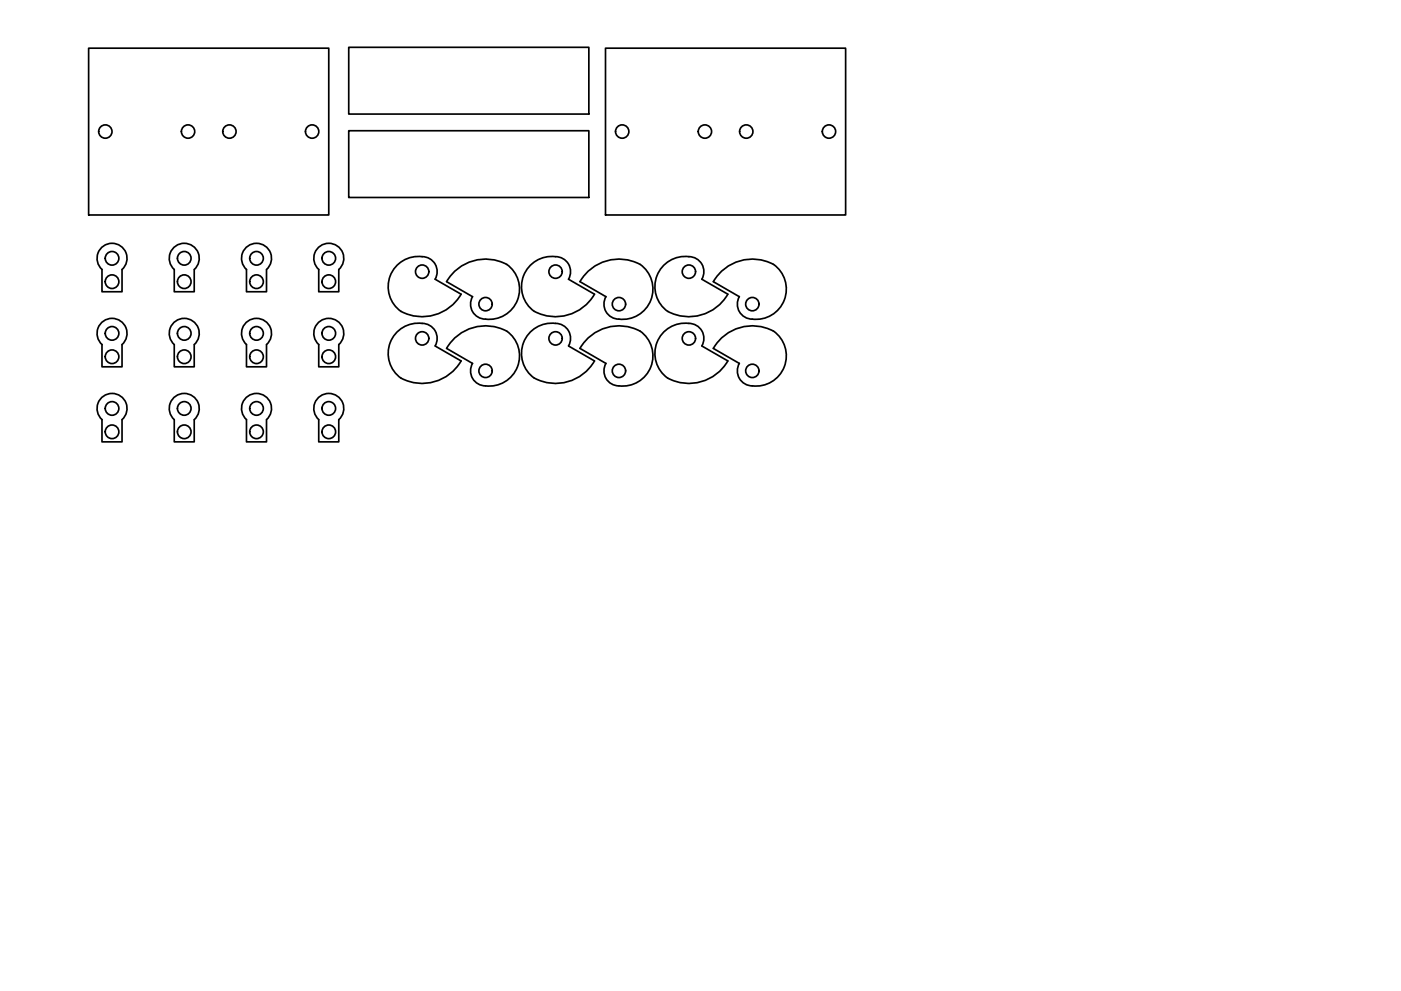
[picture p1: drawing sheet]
<svg xmlns="http://www.w3.org/2000/svg" width="420mm" height="297mm" viewBox="0 0 420 297" stroke-linecap="round" stroke-linejoin="round" font-family="sans-serif">
<!-- layer: Visible -->
<g fill="none" stroke="#000" stroke-width=".51">
<path d="M26.6 14.4h72v50h-72zM104.6 14.2h72v20h-72zM181.6 14.4h72v50h-72zM104.6 39.2h72v20h-72zM30.6 80.8v6.6h6v-6.6M30.6 80.8a4.5 4.5 0 0 1-.2-6.5 4.5 4.5 0 0 1 6.4 0 4.5 4.5 0 0 1-.2 6.5M52.3 80.8a4.5 4.5 0 0 1-.3-6.5 4.5 4.5 0 0 1 6.5 0 4.5 4.5 0 0 1-.2 6.5M52.3 80.8v6.6h6v-6.6M73.9 80.8v6.6h6v-6.6M73.9 80.8a4.5 4.5 0 0 1-.2-6.5 4.5 4.5 0 0 1 6.5 0 4.5 4.5 0 0 1-.3 6.5M95.6 80.8v6.6h6v-6.6M95.6 80.8a4.5 4.5 0 0 1-.2-6.5 4.5 4.5 0 0 1 6.4 0 4.5 4.5 0 0 1-.2 6.5"/>
<path d="M130.5 83.7l7.8 4.5M130.5 83.7a4.5 4.5 0 0 0-3.9-6.8 9 9 0 0 0-9.8 6.4 9 9 0 0 0 4.8 10.6 13.5 13.5 0 0 0 16.7-5.7M135.6 82.1a13.2 13.2 0 0 1 17.2-2.2 9 9 0 0 1 1.6 11.7 9 9 0 0 1-11.3 3.3 4.5 4.5 0 0 1-1.4-6l-7.8-4.5zM160.3 93.3a13.5 13.5 0 0 0 18-5.1l-7.8-4.5a4.5 4.5 0 0 0-3.9-6.8 9.1 9.1 0 0 0-9.6 5.8 9.1 9.1 0 0 0 3.2 10.6M175.6 82.1a13.2 13.2 0 0 1 17.2-2.2 9 9 0 0 1 1.6 11.7 9 9 0 0 1-11.3 3.3 4.5 4.5 0 0 1-1.4-6l-7.8-4.5zM210.5 83.7l7.8 4.5M210.5 83.7a4.5 4.5 0 0 0-3.9-6.8 9 9 0 0 0-9.8 6.4 9 9 0 0 0 4.8 10.6 13.5 13.5 0 0 0 16.7-5.7M215.6 82.1a13.2 13.2 0 0 1 17.3-2.2 9 9 0 0 1 1.5 11.7 9 9 0 0 1-11.3 3.3 4.5 4.5 0 0 1-1.4-6l-7.8-4.5zM30.5 119.1a4.5 4.5 0 0 1 6.4 .3 4.5 4.5 0 0 1-.3 6.4v6.6h-6v-6.6a4.5 4.5 0 0 1-.1-6.7zM30.6 103.3v6.6h6v-6.6M30.6 103.3a4.5 4.5 0 0 1-.2-6.5 4.5 4.5 0 0 1 6.4 0 4.5 4.5 0 0 1-.2 6.5M52.2 119.1a4.5 4.5 0 0 1 6.4 .3 4.5 4.5 0 0 1-.3 6.4v6.6h-6v-6.6a4.5 4.5 0 0 1-.1-6.7z"/>
<path d="M52.3 103.3a4.5 4.5 0 0 1-.3-6.5 4.5 4.5 0 0 1 6.5 0 4.5 4.5 0 0 1-.2 6.5M52.3 103.3v6.6h6v-6.6M73.9 119.1a4.5 4.5 0 0 1 6.3 .3 4.5 4.5 0 0 1-.3 6.4v6.6h-6v-6.6a4.5 4.5 0 0 1 0-6.7zM73.9 103.3v6.6h6v-6.6M73.9 103.3a4.5 4.5 0 0 1-.2-6.5 4.5 4.5 0 0 1 6.5 0 4.5 4.5 0 0 1-.3 6.5M95.5 119.1a4.5 4.5 0 0 1 6.4 .3 4.5 4.5 0 0 1-.3 6.4v6.6h-6v-6.6a4.5 4.5 0 0 1-.1-6.7zM95.6 103.3v6.6h6v-6.6M95.6 103.3a4.5 4.5 0 0 1-.2-6.5 4.5 4.5 0 0 1 6.4 0 4.5 4.5 0 0 1-.2 6.5M130.5 103.7l7.8 4.5M130.5 103.7a4.5 4.5 0 0 0-3.9-6.8 9 9 0 0 0-9.8 6.4 9 9 0 0 0 4.8 10.6 13.5 13.5 0 0 0 16.7-5.7M135.6 102.1a13.2 13.2 0 0 1 17.2-2.2 9 9 0 0 1 1.6 11.7 9 9 0 0 1-11.3 3.3 4.5 4.5 0 0 1-1.4-6l-7.8-4.5zM160.3 113.3a13.5 13.5 0 0 0 18-5.1l-7.8-4.5a4.5 4.5 0 0 0-3.9-6.8 9.1 9.1 0 0 0-9.6 5.8 9.1 9.1 0 0 0 3.2 10.6"/>
<path d="M175.6 102.1a13.2 13.2 0 0 1 17.2-2.2 9 9 0 0 1 1.6 11.7 9 9 0 0 1-11.3 3.3 4.5 4.5 0 0 1-1.4-6l-7.8-4.5zM210.5 103.7l7.8 4.5M210.5 103.7a4.5 4.5 0 0 0-3.9-6.8 9 9 0 0 0-9.8 6.4 9 9 0 0 0 4.8 10.6 13.5 13.5 0 0 0 16.7-5.7M215.6 102.1a13.2 13.2 0 0 1 17.3-2.2 9 9 0 0 1 1.5 11.7 9 9 0 0 1-11.3 3.3 4.5 4.5 0 0 1-1.4-6l-7.8-4.5z"/>
<circle cx="31.6" cy="39.4" r="2"/>
<circle cx="56.4" cy="39.4" r="2"/>
<circle cx="68.8" cy="39.4" r="2"/>
<circle cx="93.6" cy="39.4" r="2"/>
<circle cx="186.6" cy="39.4" r="2"/>
<circle cx="211.4" cy="39.4" r="2"/>
<circle cx="223.8" cy="39.4" r="2"/>
<circle cx="248.6" cy="39.4" r="2"/>
<circle cx="33.6" cy="77.4" r="2.04"/>
<circle cx="55.3" cy="77.4" r="2.04"/>
<circle cx="76.9" cy="77.4" r="2.04"/>
<circle cx="98.6" cy="77.4" r="2.04"/>
<circle cx="33.6" cy="99.9" r="2.04"/>
<circle cx="33.6" cy="84.4" r="2.04"/>
<circle cx="55.3" cy="99.9" r="2.04"/>
<circle cx="55.3" cy="84.4" r="2.04"/>
<circle cx="76.9" cy="84.4" r="2.04"/>
<circle cx="76.9" cy="99.9" r="2.04"/>
<circle cx="98.6" cy="99.9" r="2.04"/>
<circle cx="98.6" cy="84.4" r="2.04"/>
<circle cx="126.6" cy="81.4" r="2"/>
<circle cx="145.6" cy="91.2" r="2"/>
<circle cx="166.6" cy="81.4" r="2"/>
<circle cx="185.6" cy="91.2" r="2"/>
<circle cx="206.6" cy="81.4" r="2"/>
<circle cx="225.6" cy="91.2" r="2"/>
<circle cx="33.6" cy="106.9" r="2.04"/>
<circle cx="55.3" cy="106.9" r="2.04"/>
<circle cx="76.9" cy="106.9" r="2.04"/>
<circle cx="98.6" cy="106.9" r="2.04"/>
<circle cx="126.6" cy="101.4" r="2"/>
<circle cx="145.6" cy="111.2" r="2"/>
<circle cx="166.6" cy="101.4" r="2"/>
<circle cx="185.6" cy="111.2" r="2"/>
<circle cx="206.6" cy="101.4" r="2"/>
<circle cx="225.6" cy="111.2" r="2"/>
<circle cx="33.6" cy="129.4" r="2.04"/>
<circle cx="33.6" cy="122.4" r="2.04"/>
<circle cx="55.3" cy="122.4" r="2.04"/>
<circle cx="55.3" cy="129.4" r="2.04"/>
<circle cx="76.9" cy="122.4" r="2.04"/>
<circle cx="76.9" cy="129.4" r="2.04"/>
<circle cx="98.6" cy="122.4" r="2.04"/>
<circle cx="98.6" cy="129.4" r="2.04"/>
</g>
</svg>
